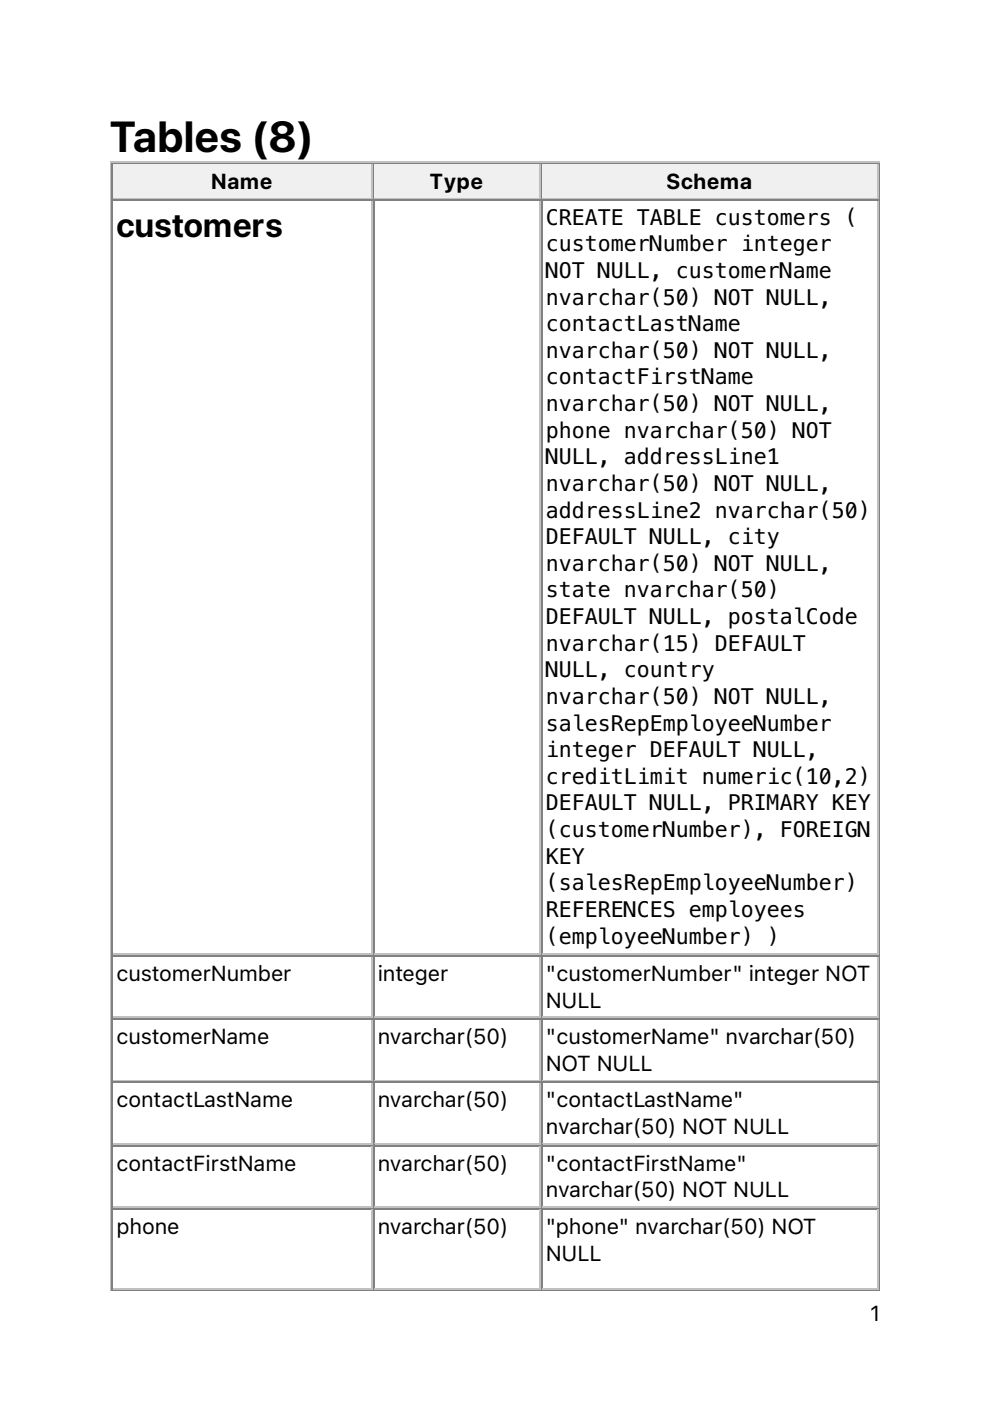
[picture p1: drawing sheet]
<svg xmlns="http://www.w3.org/2000/svg" width="210mm" height="297mm" viewBox="0 0 210 297" stroke-linecap="round" stroke-linejoin="round" font-family="sans-serif">
<defs><g id="words">
<text font-size="9.2" x="23.3" y="32.1">Tables (8)</text>
<text font-size="7.1" x="24.7" y="50.2">customers</text>
<g font-size="4.6">
<text x="44.8" y="40.1">Name</text>
<text x="91.1" y="40.1">Type</text>
<text x="141.3" y="40.1">Schema</text>
<text x="115.7" y="47.6">CREATE TABLE customers (</text>
<text x="115.7" y="53.3">customerNumber integer</text>
<text x="115.7" y="58.9">NOT NULL, customerName</text>
<text x="115.7" y="64.6">nvarchar(50) NOT NULL,</text>
<text x="115.7" y="70.2">contactLastName</text>
<text x="115.7" y="75.9">nvarchar(50) NOT NULL,</text>
<text x="115.7" y="81.5">contactFirstName</text>
<text x="115.7" y="87.2">nvarchar(50) NOT NULL,</text>
<text x="115.7" y="92.8">phone nvarchar(50) NOT</text>
<text x="115.7" y="98.4">NULL, addressLine1</text>
<text x="115.7" y="104.1">nvarchar(50) NOT NULL,</text>
<text x="115.7" y="109.7">addressLine2 nvarchar(50)</text>
<text x="115.7" y="115.4">DEFAULT NULL, city</text>
<text x="115.7" y="121">nvarchar(50) NOT NULL,</text>
<text x="115.7" y="126.7">state nvarchar(50)</text>
<text x="115.7" y="132.3">DEFAULT NULL, postalCode</text>
<text x="115.7" y="138">nvarchar(15) DEFAULT</text>
<text x="115.7" y="143.6">NULL, country</text>
<text x="115.7" y="149.2">nvarchar(50) NOT NULL,</text>
<text x="115.7" y="154.9">salesRepEmployeeNumber</text>
<text x="115.7" y="160.5">integer DEFAULT NULL,</text>
<text x="115.7" y="166.2">creditLimit numeric(10,2)</text>
<text x="115.7" y="171.8">DEFAULT NULL, PRIMARY KEY</text>
<text x="115.7" y="177.5">(customerNumber), FOREIGN</text>
<text x="115.7" y="183.1">KEY</text>
<text x="115.7" y="188.8">(salesRepEmployeeNumber)</text>
<text x="115.7" y="194.4">REFERENCES employees</text>
<text x="115.7" y="200">(employeeNumber) )</text>
<text x="24.7" y="208">customerNumber</text>
<text x="80.1" y="208">integer</text>
<text x="115.7" y="208">&quot;customerNumber&quot; integer NOT</text>
<text x="115.7" y="213.6">NULL</text>
<text x="24.7" y="221.4">customerName</text>
<text x="80.1" y="221.4">nvarchar(50)</text>
<text x="115.7" y="221.4">&quot;customerName&quot; nvarchar(50)</text>
<text x="115.7" y="227">NOT NULL</text>
<text x="24.7" y="234.8">contactLastName</text>
<text x="80.1" y="234.8">nvarchar(50)</text>
<text x="115.7" y="234.8">&quot;contactLastName&quot;</text>
<text x="115.7" y="240.4">nvarchar(50) NOT NULL</text>
<text x="24.7" y="248.2">contactFirstName</text>
<text x="80.1" y="248.2">nvarchar(50)</text>
<text x="115.7" y="248.2">&quot;contactFirstName&quot;</text>
<text x="115.7" y="253.8">nvarchar(50) NOT NULL</text>
<text x="24.7" y="261.6">phone</text>
<text x="80.1" y="261.6">nvarchar(50)</text>
<text x="115.7" y="261.6">&quot;phone&quot; nvarchar(50) NOT</text>
<text x="115.7" y="267.3">NULL</text>
<text x="184.5" y="280.1">1</text>
</g>
</g></defs>
<path d="M23.5 34.2v239.6M23.6 34.4h163M78.8 34.9v7.1M24 42.2h55" fill="none" stroke="#c0c0c0" stroke-width=".35"/>
<path d="M23.8 34.6v7.7M24 34.7h55M186.4 34.6v238.8M23.6 273.6h163" fill="none" stroke="#808080" stroke-width=".35"/>
<g fill="#f0f0f0">
<path d="M24 34.9h54.7v7.1h-54.7z"/>
<path d="M44.4 35.6h13.8v5.7h-13.8z"/>
</g>
<path d="M79.2 34.6v7.7M79.4 34.7h35.3" fill="none" stroke="#808080" stroke-width=".35"/>
<path d="M114.5 34.9v7.1M79.4 42.2h35.3" fill="none" stroke="#c0c0c0" stroke-width=".35"/>
<g fill="#f0f0f0">
<path d="M79.4 34.9h34.9v7.1h-34.9z"/>
<path d="M91 35.6h11.7v5.7h-11.7z"/>
</g>
<path d="M114.8 34.6v7.7M115 34.7h71.3" fill="none" stroke="#808080" stroke-width=".35"/>
<path d="M186.1 34.9v7.1M115 42.2h71.3" fill="none" stroke="#c0c0c0" stroke-width=".35"/>
<g fill="#f0f0f0">
<path d="M115 34.9h70.9v7.1h-70.9z"/>
<path d="M141.1 35.6h18.7v5.7h-18.7z"/>
</g>
<g fill="none" stroke="#808080" stroke-width=".35">
<path d="M23.8 42.3v231.1M24 42.5h55M79.2 42.3v231.1M79.4 42.5h35.3M114.8 42.3v231.1M115 42.5h71.3M24 202.7h55M24 216.1h55M79.4 202.7h35.3M79.4 216.1h35.3M115 202.7h71.3M115 216.1h71.3"/>
<path d="M24 229.5h55M79.4 229.5h35.3M115 229.5h71.3M24 242.9h55M24 256.3h55M79.4 242.9h35.3M79.4 256.3h35.3M115 242.9h71.3M115 256.3h71.3"/>
</g>
<g fill="none" stroke="#c0c0c0" stroke-width=".35">
<path d="M78.8 42.7v159.4M114.5 42.7v159.4M186.1 42.7v159.4M24 202.3h55M24 215.7h55M78.8 202.8v12.7M78.8 216.3v12.7M79.4 202.3h35.3M79.4 215.7h35.3M114.5 202.8v12.7M114.5 216.3v12.7M115 202.3h71.3"/>
<path d="M115 215.7h71.3M186.1 202.8v12.7M186.1 216.3v12.7M24 229.1h55M78.8 229.7v12.7M79.4 229.1h35.3M114.5 229.7v12.7M115 229.1h71.3M186.1 229.7v12.7M24 242.5h55M24 255.9h55M78.8 243.1v12.7"/>
<path d="M78.8 256.5v16.5M79.4 242.5h35.3M79.4 255.9h35.3M114.5 243.1v12.7M114.5 256.5v16.5M115 242.5h71.3M115 255.9h71.3M186.1 243.1v12.7M186.1 256.5v16.5M24 273.2h55M79.4 273.2h35.3M115 273.2h71.3"/>
</g>
<use href="#words"/>
</svg>
